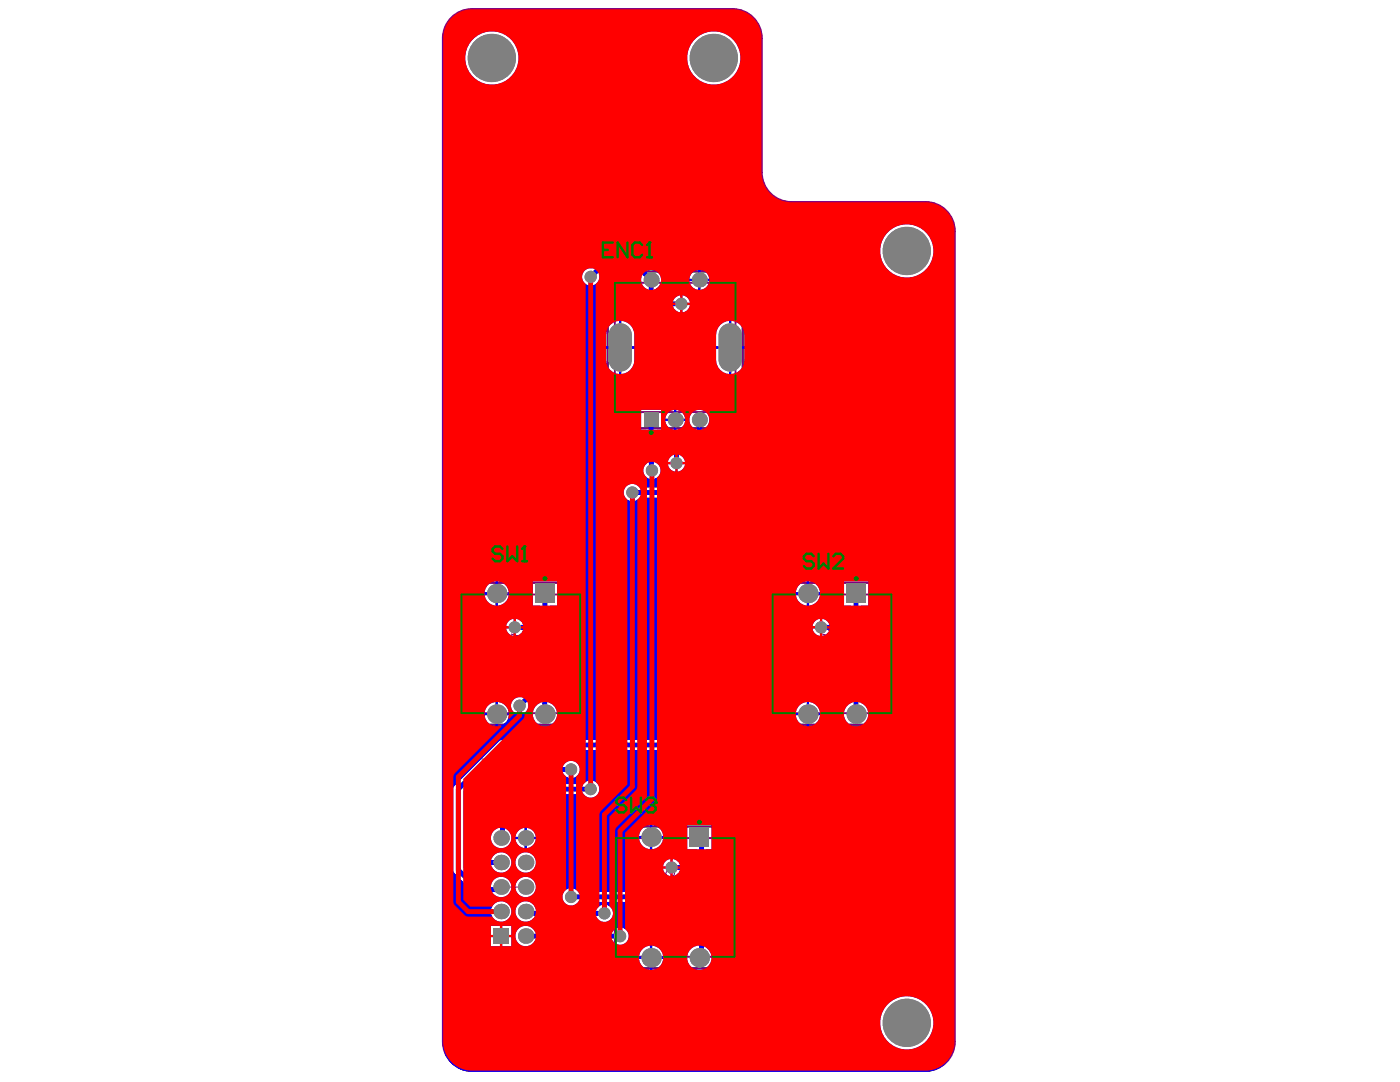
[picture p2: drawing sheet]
<svg xmlns="http://www.w3.org/2000/svg" width="279mm" height="216mm" viewBox="0 0 279 216" stroke-linecap="round" stroke-linejoin="round" font-family="sans-serif">
<g fill="none" stroke="#000" stroke-width=".2">
<path d="M123.8 46h1.9M124.7 45v1.9M133.8 69.3h1.9M134.8 68.4v1.9M102.7 135.9h2M103 130.5h1.9M103.7 135v1.9M103.9 129.5v1.9M165 136.7h1.9M165.1 130.5h1.9M165.9 135.8v1.9M166 129.5v1.9"/>
<path d="M133.8 179.1h1.9M134.8 178.1v1.9M134 184.8h2M135 183.9v1.9"/>
</g>
<path d="M122.6 50.4h4.2v2.8h-4.2zM129.5 59.2h4.2v2.8h-4.2zM129.5 87.6h4.2v2.8h-4.2zM136.3 87.6h4.2v2.8h-4.2zM105 123.8h4.2v2.8h-4.2zM105 129.2h4.2v2.8h-4.2zM167.1 123.8h4.3v2.8h-4.3zM167.1 129.2h4.3v2.8h-4.3zM94.4 157.5h16.9v39h-16.9zM136.3 171.7h4.2v2.8h-4.2zM136.3 177.6h4.2v2.8h-4.2z" fill="none" stroke="#008000" stroke-width=".2"/>
<path d="M121.3 54.2h26.9v31.3h-26.9zM122.8 44.8h3.9v2.4h-3.9zM91.9 116.3h24.1v28.3h-24.1zM154 116.3h24.1v28.3h-24.1zM101.8 134.7h3.8v2.4h-3.8zM164 135.5h3.9v2.4h-3.9zM122.7 164.9h24.1v28.3h-24.1zM133.1 183.6h3.8v2.4h-3.8z" fill="none" stroke="#008000" stroke-width=".39"/>
<g fill="none" stroke="#800080" stroke-width=".2">
<path d="M122.1 50.2h5.2v3.3h-5.2zM123.8 51.8h1.9M124.7 50.9v1.9M129 59h5.2v3.3h-5.2zM131.6 59.7v1.9M130.6 60.6h1.9M129 87.4h5.2v3.2h-5.2zM130.6 89h1.9M131.6 88v2M135.8 87.4h5.2v3.2h-5.2zM137.5 89h1.9M138.4 88v2"/>
<path d="M104.5 123.5h5.2v3.3h-5.2zM104.5 128.9h5.2v3.3h-5.2zM106.2 125.2h1.9M106.2 130.6h1.9M107.1 124.2v1.9M107.1 129.6v1.9M166.6 123.5h5.2v3.3h-5.2zM166.6 128.9h5.2v3.3h-5.2zM168.3 125.2h1.9M168.3 130.6h1.9M169.2 124.2v1.9M169.2 129.6v1.9"/>
<path d="M94.2 157.3h17.3v39.4h-17.3zM101.5 177h1.9M102.5 176v2M135.8 171.5h5.2v3.2h-5.2zM135.8 177.3h5.2v3.3h-5.2zM137.5 173.1h1.9M137.5 179h1.9M138.4 172.1v2M138.4 178v1.9"/>
</g>
<path d="M121.3 54.2h26.9v31.3h-26.9zM121.4 44.1h6.6v3.7h-6.6zM122.7 56.4h24.1v25.8h-24.1zM91.9 116.3h24.1v28.3h-24.1zM92.1 118.6h23.7v23.7h-23.7zM154 116.3h24.1v28.3h-24.1zM154.2 118.6h23.7v23.7h-23.7zM100.4 134.1h6.6v3.7h-6.6zM162.6 134.8h6.6v3.8h-6.6zM122.7 164.9h24.1v28.3h-24.1zM122.9 167.2h23.7v23.7h-23.7zM131.7 183h6.6v3.7h-6.6z" fill="none" stroke="#800080" stroke-width=".39"/>
<path d="M121.4 44.1h6.6v3.7h-6.6zM100.4 134.1h6.6v3.7h-6.6zM162.6 134.8h6.6v3.8h-6.6zM131.7 183h6.6v3.7h-6.6z" fill="none" stroke="#000" stroke-width=".39"/>
<g fill="#000">
<path d="M124.9 46.3l.4-.3h.6l.4 .4 .1 .2h-.3a.63 .63 0 0 0-.9-.3 .63 .63 0 0 0-.2 .9 .58 .58 0 0 0 .5 .5 .58 .58 0 0 0 .6-.4l.2 .1-.2 .3a.93 .93 0 0 1-1.2-.1 .93 .93 0 0 1-.1-1.2zM100.9 134l.7 .5-.1 .2-.3-.2v1.4h-.3zM102.3 134.2l.2-.2 .6 .1a.93 .93 0 0 1 .5 1.4 .93 .93 0 0 1-1.5 0l-.1-.1 .3-.1a.61 .61 0 0 0 .8 .4 .61 .61 0 0 0 .3-.8 .58 .58 0 0 0-.4-.7 .58 .58 0 0 0-.7 .4h-.3zM162.9 135.1l.4-.3 .4 .1 .3 .3v.2h-.2a.39 .39 0 0 0-.4-.4 .39 .39 0 0 0-.4 .4 .39 .39 0 0 0 .4 .4l.5 .5 .2 .4h-1.3v-.2h1l-.9-.8zM164.4 135.1l.5-.3a.93 .93 0 0 1 1 1.2 .93 .93 0 0 1-1.5 .4l-.1-.3 .2-.1a.61 .61 0 0 0 .8 .5 .61 .61 0 0 0 .4-.8 .58 .58 0 0 0-.5-.7 .58 .58 0 0 0-.7 .4h-.2zM132.1 183.1a.56 .56 0 0 1 .6-.1 .56 .56 0 0 1 .4 .4l-.2 .1a.3 .3 0 0 0-.3-.4 .3 .3 0 0 0-.4 .3 .3 .3 0 0 0 .4 .3l.1 .3a.37 .37 0 0 0-.6 .2 .37 .37 0 0 0 .3 .5 .37 .37 0 0 0 .5-.4l.2 .1-.2 .3-.6 .1a.51 .51 0 0 1-.4-.5 .51 .51 0 0 1 .3-.5 .41 .41 0 0 1-.1-.7zM133.5 183.2l.3-.3 .6 .1a.93 .93 0 0 1 .5 1.4 .93 .93 0 0 1-1.5 0l-.1-.1 .3-.1a.61 .61 0 0 0 .8 .4 .61 .61 0 0 0 .3-.8 .58 .58 0 0 0-.4-.7 .58 .58 0 0 0-.7 .4h-.3z"/>
<path d="M126.7 46.7h.6v.8zM126.5 46.4v.3l.9 1.2h.2v-1.2h.2v-.3h-.2v-.4h-.3v.4z"/>
</g>
<g fill="#800080">
<path d="M134.7 67.9h1.4v.3h-1.1v.5h1v.2h-1v.7h1.1v.2h-1.4z"/>
<path d="M136.5 67.9h.2l1 1.5v-1.5h.2v1.9h-.2l-1-1.5v1.5h-.2z"/>
<path d="M138.5 68.2l.4-.3h.6l.4 .6h-.2a.65 .65 0 0 0-.9-.2 .65 .65 0 0 0-.2 .9v.1a.56 .56 0 0 0 .6 .3 .56 .56 0 0 0 .5-.5l.2 .1v.1l-.3 .4h-.9l-.4-.8z"/>
<path d="M140.3 68.4l.6-.5h.2v1.9h-.3v-1.4l-.4 .2z"/>
<path d="M102.1 129.2l.4-.2 .1 .3a.44 .44 0 0 0-.4 .4 .44 .44 0 0 0 .4 .5l.3-1a.61 .61 0 0 1 .8-.1 .61 .61 0 0 1 .2 .9 .58 .58 0 0 1-.6 .5v-.2a.52 .52 0 0 0 .4-.5 .52 .52 0 0 0-.4-.6l-.3 .5a.56 .56 0 0 1-.6 .7 .56 .56 0 0 1-.4-.8z"/>
<path d="M102 126.4l1.9 .5v.2l-1.7 .5 1.7 .5v.2l-1.9 .5v-.2l1.6-.4-1.6-.4v-.3l1.6-.5-1.6-.4z"/>
<path d="M102 125.4h1.9v.2h-1.5l.3 .4-.2 .1z"/>
<path d="M164.2 129.2l.4-.2v.3a.45 .45 0 0 0-.3 .4 .45 .45 0 0 0 .4 .5l.3-.9a.58 .58 0 0 1 .8-.2 .58 .58 0 0 1 .2 .8 .59 .59 0 0 1-.6 .6v-.2a.49 .49 0 0 0 .4-.6 .49 .49 0 0 0-.5-.4l-.4 .9a.54 .54 0 0 1-.7 .1 .54 .54 0 0 1-.1-.8z"/>
<path d="M164.1 126.4l1.9 .5v.2l-1.6 .5 1.6 .5v.2l-1.9 .5v-.2l1.6-.4-1.6-.4v-.3l1.6-.5-1.6-.4z"/>
<path d="M164.2 125.2h.1a.81 .81 0 0 1 1.2 .5l.3 .3v-1h.2v1.3l-.5-.2-.5-.6a.37 .37 0 0 0-.7 0 .37 .37 0 0 0 .4 .5l-.1 .3-.1-.1a.65 .65 0 0 1-.3-1z"/>
<path d="M132.9 177.9l.4-.2v.2a.43 .43 0 0 0-.3 .5 .43 .43 0 0 0 .5 .3l.2-.8a.57 .57 0 0 1 .8-.2 .57 .57 0 0 1 .2 .8l-.3 .5-.3 .1v-.2a.52 .52 0 0 0 .4-.5 .52 .52 0 0 0-.4-.6l-.3 .7a.53 .53 0 0 1-.7 .5 .53 .53 0 0 1-.3-.8z"/>
<path d="M132.8 175l1.9 .5v.3l-1.7 .4 1.7 .5v.2l-1.9 .6v-.3l1.6-.4-1.6-.4v-.3l1.6-.5-1.6-.3z"/>
<path d="M132.9 173.9l.5-.2 .3 .3a.57 .57 0 0 1 1 0 .57 .57 0 0 1-.5 .9v-.2a.38 .38 0 0 0 .3-.5 .38 .38 0 0 0-.4-.3 .38 .38 0 0 0-.3 .5h-.2a.32 .32 0 0 0-.3-.4 .32 .32 0 0 0-.4 .3 .32 .32 0 0 0 .4 .3v.3l-.1-.1a.64 .64 0 0 1-.3-.9z"/>
</g>
<path d="M90.1 3.5a5.8 5.8 0 0 1 4.1-1.6h52a5.8 5.8 0 0 1 5.8 5.7v26.8a5.9 5.9 0 0 0 5.9 6h26.8a5.8 5.8 0 0 1 5.8 5.7v161.8a5.8 5.8 0 0 1-5.8 5.7h-90.5a5.8 5.8 0 0 1-5.8-5.7v-200.3a5.8 5.8 0 0 1 1.7-4.1z" fill="none" stroke="#800080" stroke-width=".49"/>
<g fill="none" stroke="#c0c073" stroke-width=".39">
<path d="M121.9 48.1h5.6M121.9 43.8h5.6M124.5 50.7h.4M124.5 52.9h.4M131.4 59.5h.4M131.4 61.7h.4M131.4 90.1h.4M131.4 87.9h.4M138.2 90.1h.4M138.2 87.9h.4M100.9 133.8h5.6M100.9 138.1h5.6"/>
<path d="M106.9 124.1h.4M106.9 126.3h.4M106.9 131.7h.4M106.9 129.5h.4M163.1 134.5h5.6M163.1 138.9h5.6M169 124.1h.4M169 126.3h.4M169 131.7h.4M169 129.5h.4M94.4 157.5h16.9v39h-16.9zM138.2 172h.4"/>
<path d="M138.2 174.2h.4M138.2 177.9h.4M132.2 182.7h5.6M132.2 187h5.6M138.2 180.1h.4"/>
</g>
<path d="M162.6 175.5h1.3M163.2 171.6v3.9M165.2 172.9l1.3 2.6 1.3-2.6" fill="none" stroke="#c0c073" stroke-width=".49"/>
<circle cx="163.2" cy="171.6" r=".24" fill="#c0c073"/>
<g fill="none" stroke="#c0c073" stroke-width=".49">
<path d="M143.2 155.7h1.3M144.5 151.8h-.7v3.9M148.4 154.4h-2.6v-.7l.6-.6h1.3l.7 .6v1.3l-.7 .7h-1.3M149.7 155.7v-2l.6-.6h2v2.6M155.6 153.1h-1.3l-.7 .6v2h2l.6-.7-.6-.6h-2M160.1 155.7h-1.9l-.7-.7v-1.3l.7-.6h1.9v3.9M166 153.1h1.3M166.6 152.4v2.6l-.6 .7M168.6 155.7v-2l.6-.6h2v2.6M173.2 153.1h1.3l.6 .6v1.3l-.6 .7h-1.3l-.7-.7v-1.3zM177.1 153.1h.6l1.3 1.3M179 153.1v2.6"/>
<path d="M180.3 151.8h2.6v3.9M181.6 153.7h1.3M154.7 172.3l.7-.7h1.3l.6 .7v2.6l-.6 .6h-1.3l-.7-.6zM160 174.9h.6v.6h-.6zM163.2 171.6l.7 .7M164.4 163.3h2.6M165.7 163.3v3.9M168.3 165.3h2.6M168.3 163.3v3.9M170.9 163.3v3.9M172.2 164l.6-.7h1.3l.7 .7v2.6l-.7 .6h-1.3l-.6-.6v-1.3h1.3M176.7 163.3h1.3"/>
<path d="M176.7 167.2h1.3M177.4 163.3v3.9M180.7 165.9l-1.3 1.3M182 165.9h-2l-.6-.6v-1.3l.6-.7h2v3.9M122.3 207h1.3M123.6 204.4h-.6v2.6M124.9 203.8l.7-.7h1.3l.6 .7v.6l-.6 .7h-1.3l-.7 .6v.7l.7 .6h1.3l.6-.6M133.4 203.1l.6 .7v3.2M133.4 205.1h1.3M136 205.1l.6-.7h1.3l.7 .7v1.3l-.7 .6h-1.3l-.6-.6zM140.6 204.4h1.3M141.2 203.8v2.6l-.6 .6"/>
<path d="M145.8 204.4h-2.6l2.6 2.6h-2.6M147.1 204.4h1.9l.7 .7-.7 .6h-1.3l-.6 .7 .6 .6h2M151 204.4v3.3l.6 .6h.7M153.6 204.4v2l-.7 .6h-1.9M157.5 204.4h-2.6l2.6 2.6h-2.6M159.5 204.4h.6l1.3 1.3M161.4 204.4v2.6M162.7 203.1l2.6 2.6M164.7 205.1l-2 1.9M165.3 203.1v3.9"/>
</g>
<circle cx="123" cy="203.1" r=".24" fill="#c0c073"/>
<path d="M146.5 90.5h1M147 87.5v3M149.4 89.5l-.9 1M150.4 89.5h-1.5l-.4-.5v-1l.4-.5h1.5v3M108 204.4h-1.3l-.7 .7v1.9h2l.6-.6-.6-.7h-2M110.6 204.4h.6l1.3 1.3M112.5 204.4v2.6M113.8 205.1l.7-.7h1.3l.6 .7v1.3l-.6 .6h-1.3l-.7-.6zM118.4 204.4l1.9 1.3-1.9 1.3M120.3 203.1v3.9" fill="none" stroke="#c0c073" stroke-width=".49"/>
<circle cx="147" cy="87.5" r=".24" fill="#c0c073"/>
<g fill="none" stroke="#c0c073" stroke-width=".49">
<path d="M123.8 59.2h-2v.4l2 2v.5M130.6 50.8h1.5l.5-.4v-.5l-.5-.5h-1l-.5 .5v1.9l.5 .5h1l.5-.5M134.5 51.3l-1 1M135.5 51.3h-1.5l-.5-.5v-.9l.5-.5h1.5v2.9M125.7 61.1l-1 1M126.7 61.1h-1.5l-.5-.5v-1l.5-.4h1.5v2.9M123.3 89l-.5-.5v-.5l.5-.5h.9l.5 .5v.5l-.5 .5M123.3 89l-.5 .5v.5l.5 .5h.9l.5-.5v-.5l-.5-.5M123.3 89h.9M126.7 89.5l-1 1M127.7 89.5h-1.5l-.5-.5v-1l.5-.5h1.5v3M143.1 88l.5-.5h.9l.5 .5v2l-.5 .5h-.9l-.5-.5z"/>
<path d="M147 87.5l.5 .5M114.9 129.1l-.4-.5h-1l-.5 .5v.5M116.9 130.6l-1 .9M117.9 130.6h-1.5l-.5-.5v-1l.5-.5h1.5v2.9M159.9 130.6h2l-1.5-1.5v2.9M163.9 131l-1 1M164.8 131h-1.4l-.5-.4v-1l.5-.5h1.4v2.9M143.3 176.5l1 .5 1 1M143.8 178h1.5v1l-.5 .5h-1l-.5-.5v-.5zM143.8 170.2h2v1.4l-1-.5h-.5l-.5 .5v1l.5 .5h1l.5-.5M147.2 178.5l-.9 1M147.7 172.1l-1 1"/>
<path d="M148.2 178.5h-1.5l-.4-.5v-1l.4-.5h1.5v3M148.7 172.1h-1.5l-.5-.5v-.9l.5-.5h1.5v2.9"/>
</g>
<circle cx="113" cy="129.6" r=".24" fill="#c0c073"/>
<path d="M94.9 126.6h1M95.4 123.7v2.9M97.8 125.7l-1 .9M98.8 125.7h-1.5l-.5-.5v-1l.5-.5h1.5v2.9M113 129.6l.5 .5M113.5 130.1h.5M113.5 130.1l-.5 .5v.4l.5 .5h1l.4-.5M157.5 123.7l-.5-.5h-1l-.5 .5v.5l2 2h-2M159.5 125.2l-1 1M160.4 125.2h-1.4l-.5-.5v-1l.5-.5h1.4v3" fill="none" stroke="#c0c073" stroke-width=".49"/>
<circle cx="95.4" cy="123.7" r=".24" fill="#c0c073"/>
<path d="M95.4 123.7l.5 .5M95.9 154.5h1M96.4 151.6v2.9M99.8 153.5h-1.5l-.5-.4v-1l.5-.5h1.5v2.9" fill="none" stroke="#c0c073" stroke-width=".49"/>
<circle cx="96.4" cy="151.6" r=".24" fill="#c0c073"/>
<path d="M114.5 45.5h1.9l-1.5-1.5v2.9M117.4 44.5l.5-.5h1l.4 .5v1.9l-.4 .5h-1l-.5-.5M96.4 151.6l.5 .5M144.8 183.4l-.5-.5h-1l-.5 .5v.5M145.8 183.4l.5-.5h.9l.5 .5v1.9l-.5 .5h-.9l-.5-.5" fill="none" stroke="#c0c073" stroke-width=".49"/>
<circle cx="142.8" cy="183.9" r=".24" fill="#c0c073"/>
<path d="M94.9 137.4h1M95.4 134.5v2.9M96.8 135l.5-.5h1l.5 .5v1.9l-.5 .5h-1l-.5-.5M158 135.4l-.5-.4h-1l-.5 .4v.5l2 2h-2M159 135.4l.5-.4h.9l.5 .4v2l-.5 .5h-.9l-.5-.5M142.8 183.9l.5 .5M143.3 184.4h.5M143.3 184.4l-.5 .4v.5l.5 .5h1l.5-.5" fill="none" stroke="#c0c073" stroke-width=".49"/>
<circle cx="95.4" cy="134.5" r=".24" fill="#c0c073"/>
<path d="M95.4 134.5l.5 .5" fill="none" stroke="#c0c073" stroke-width=".49"/>
<circle cx="93.2" cy="186.8" r=".24" fill="none" stroke="#c0c073" stroke-width=".48"/>
<path d="M89.8 4a5.7 5.7 0 0 1 4.4-1.9h51.9a5.7 5.7 0 0 1 5.8 5.8v26.7a5.9 5.9 0 0 0 6 6h26.8a5.7 5.7 0 0 1 5.7 5.8v161.7a5.7 5.7 0 0 1-5.7 5.8h-90.9a5.8 5.8 0 0 1-5.4-5.8v-200.2a5.7 5.7 0 0 1 1.4-3.9zM137.1 11.6a5.4 5.4 0 0 0 10.7 0 5.4 5.4 0 0 0-10.7 0zM92.8 11.6a5.4 5.4 0 0 0 10.7 0 5.4 5.4 0 0 0-10.7 0zM126.5 44.1v1.6h1.5v-1.6zM126.5 46.2v1.6h1.5v-1.6zM121.4 44.1v3.7h.8v2.2h-.4v.8l-.9 .1-.3 .2-2.4 2.5a1.72 1.72 0 0 0-2 1.6 1.72 1.72 0 0 0 1.8 1.8 1.72 1.72 0 0 0 1.6-2l2-2 .2 .1v.5h2.6v-3.6h-.2v-2.2h1.8v-3.7zM175.7 50.1a5.3 5.3 0 0 0 10.6 0 5.3 5.3 0 0 0-10.6 0zM139.8 53.9v1.7h1.7a1.99 1.99 0 0 0-1.7-1.7zM138.3 54.3a1.98 1.98 0 0 0-.7 1.3h1.7v-1.7zM139.8 56.1v1.7a1.99 1.99 0 0 0 1.7-1.7zM137.6 56.1a1.99 1.99 0 0 0 1.7 1.7v-1.7zM131.9 58.8v3.6h2.6v-.5l.2-.1a1.72 1.72 0 0 0 2.5 .1 1.72 1.72 0 0 0 0-2.5 1.72 1.72 0 0 0-2.5 .1l-.2-.1v-.6zM125 50v3.6h1.3l1.7 1.7a1.92 1.92 0 0 0 .9 2.3v1.2h-.2v3.6h2.6v-3.6h-.4v-1.2a1.98 1.98 0 0 0 .9-2.5 1.98 1.98 0 0 0-2.4-1.2l-1.8-1.8v-2.1zM146 64v5.1h2.6v-2.3a2.78 2.78 0 0 0-2.6-2.8zM143.7 64.8l-.7 1.3-.1 3h2.6v-5.1l-1.2 .4zM124 64v5.1h2.6v-2.3a2.78 2.78 0 0 0-2.6-2.8zM121.8 64.8l-.8 1.3v3h2.5v-5.1l-1.1 .4zM146 69.6v5a2.78 2.78 0 0 0 2.6-2.8v-2.2zM142.9 69.6v2.2a2.78 2.78 0 0 0 2.6 2.8v-5zM124 69.6v5a2.78 2.78 0 0 0 2.6-2.8v-2.2zM121 69.6v2.2a2.78 2.78 0 0 0 2.5 2.8v-5zM135 81.8v1.7h1.7a1.99 1.99 0 0 0-1.7-1.7zM133.2 82.6l-.4 .9h1.7v-1.7a1.98 1.98 0 0 0-1.3 .8zM135 84v1.8a1.99 1.99 0 0 0 1.7-1.8zM132.8 84a1.99 1.99 0 0 0 1.7 1.8v-1.8zM131.9 87.2v3.6h2.1v.2a1.72 1.72 0 0 0-.3 2.6 1.72 1.72 0 0 0 2.6 0 1.72 1.72 0 0 0-.3-2.6v-.2h2.1v-3.6h-2.6v.8h-1v-.8zM128 81.8v4h.9v1.4h-.2v3.6h.3v1.8a1.72 1.72 0 0 0-.1 2.5 1.72 1.72 0 0 0 2.6-.2 1.72 1.72 0 0 0-.5-2.5v-1.6h.3v-3.6h-.4v-1.4h1v-4zM138 82.6a1.97 1.97 0 0 0 .6 2.9v3l.1 .5v1.8h.2v2.7l-3.8 3.8h-7.5a1.72 1.72 0 0 0-2.6-.3 1.72 1.72 0 0 0 0 2.6 1.72 1.72 0 0 0 2.6-.3l8.3-.1 4.7-4.6 .3-.7v-3.1h.4v-3.6h-.7v-1.7a1.99 1.99 0 0 0 .5-3.1 1.99 1.99 0 0 0-3.1 .2zM161.5 116v2.2h2.1a2.4 2.4 0 0 0-2.1-2.2zM159.7 116.5a2.37 2.37 0 0 0-.9 1.7h2.2v-2.2zM99.4 116v2.2h2.1a2.4 2.4 0 0 0-2.1-2.2zM97.6 116.5a2.37 2.37 0 0 0-.9 1.7h2.2v-2.2zM161.5 118.7v2.1a2.4 2.4 0 0 0 2.1-2.1zM158.8 118.7a2.4 2.4 0 0 0 2.2 2.1v-2.1zM99.4 118.7v2.1a2.4 2.4 0 0 0 2.1-2.1zM96.7 118.7a2.4 2.4 0 0 0 2.2 2.1v-2.1zM101.3 124.1a1.72 1.72 0 0 0 .3 2.4 1.72 1.72 0 0 0 2.4-.2l.2 .1v.6h2.6v-3.6h-2.6v.5l-.2 .1a1.71 1.71 0 0 0-2.7 .1zM162.5 124.1a1.72 1.72 0 0 0 .3 2.5 1.72 1.72 0 0 0 2.5-.4h1v.8h2.7v-3.6h-2.7v.8h-1a1.72 1.72 0 0 0-2.8-.1zM100.4 134v1.7h1.5v-1.7zM162.6 134.8v1.7h1.5v-1.7zM100.4 136.2v1.6h1.5v-1.6zM162.6 137v1.6h1.5v-1.6zM104.2 128.8v3.5h.3v1.7h-2.1v3.8h1.9v1.1l-.3 .2a1.72 1.72 0 0 0-2 1.6 1.72 1.72 0 0 0 1.8 1.9 1.72 1.72 0 0 0 1.6-2.1l.8-.8v-1.9h.8v-3.8h-.5v-1.7h.3v-3.5zM90.8 156.7l-.3 .8v16.5l4.5 4.4 3.7 .1a2.04 2.04 0 0 0 3-.4 2.04 2.04 0 0 0-.9-3 2.04 2.04 0 0 0-2.8 1.4h-2.2l-3.3-3.3v-15.3l8.2-8.3h60.7l.7-.2 6.2-6.2h.2a2.43 2.43 0 0 0 4 1.1 2.43 2.43 0 0 0-.7-4v-8h.3v-3.5h-.3v-1.8h.3v-3.6h-.3v-2.6h1.5v-4.8h-4.9v4.8h1.4v2.6h-.3v3.6h.3v1.8h-.3v3.5h.3v8l-.4 .3-.7 .7h-.2v-2.7h.7v-3.8h-.7v-2.5h.5v-3.5h-2.7l.2 6h-1.9v3.8h1.9v3.6l-5.5 5.5h-60.7l-.7 .2zM161.5 140.1v2.1h2.1a2.4 2.4 0 0 0-2.1-2.1zM159.3 141l-.5 1.2h2.2v-2.1a2.36 2.36 0 0 0-1.7 .9zM99.4 140.1v2.1h2.1a2.4 2.4 0 0 0-2.1-2.1zM97.2 141l-.5 1.2h2.2v-2.1a2.37 2.37 0 0 0-1.7 .9zM161.5 142.7v2.2a2.4 2.4 0 0 0 2.1-2.2zM158.8 142.7a2.4 2.4 0 0 0 2.2 2.2v-2.2zM106.3 116v4.8h1.5v2.6h-.4v3.6h.3v1.8h-.3v3.5h.3v8a2.43 2.43 0 0 0-.8 3.7 2.43 2.43 0 0 0 3.8-.1 2.43 2.43 0 0 0-1-3.6v-8h.3v-3.5h-.3v-1.8h.3v-3.6h-.2v-2.6h1.4v-4.8zM99.4 142.7v2.2a2.4 2.4 0 0 0 2.1-2.2zM96.7 142.7a2.4 2.4 0 0 0 2.2 2.2v-2.2zM94.2 159.2l-.3 .7v10.3l.3 .7 1.9 1.9a2.66 2.66 0 0 0 2.1 .3 2.04 2.04 0 0 0 3.1 .6 2.04 2.04 0 0 0 0-3.2 2.04 2.04 0 0 0-3.1 .6h-1l-1.3-1.3v-9.5l5.8-5.8h10.9a1.72 1.72 0 0 0 2.5 .3 1.72 1.72 0 0 0 0-2.5 1.72 1.72 0 0 0-2.5 .2l-11.7 .1zM99.6 159.2l-.3 .7v5.4a2.05 2.05 0 0 0-1 3 2.05 2.05 0 0 0 3.1 .4 2.05 2.05 0 0 0-.1-3.1v-5.3l1.8-1.8h13.4a1.72 1.72 0 0 0 2.5 .2 1.72 1.72 0 0 0 0-2.5 1.72 1.72 0 0 0-2.5 .3h-13.8l-.7 .2zM130.2 164.6v2.2h2.2a2.4 2.4 0 0 0-2.2-2.2zM128 165.6l-.5 1.2h2.2v-2.2a2.37 2.37 0 0 0-1.7 1zM105.1 165.2v1.8h1.8a2.03 2.03 0 0 0-1.8-1.8zM103.3 166l-.4 1h1.8v-1.8a2.02 2.02 0 0 0-1.4 .8zM105.1 167.5v1.7a2.03 2.03 0 0 0 1.8-1.7zM102.9 167.5a2.03 2.03 0 0 0 1.8 1.7v-1.7zM130.2 167.3v2.2a2.4 2.4 0 0 0 2.2-2.2zM127.5 167.3a2.4 2.4 0 0 0 2.2 2.2v-2.2zM132.7 172.1a1.72 1.72 0 0 0 .2 2.3 1.72 1.72 0 0 0 2.4-.1l.2 .1v.5h2.6v-3.6h-2.6v.5l-.2 .1a1.71 1.71 0 0 0-2.6 .2zM102.9 172.1a2.05 2.05 0 0 0 4.1 0 2.05 2.05 0 0 0-4.1 0zM112.6 177.9a1.72 1.72 0 0 0 .3 2.5 1.72 1.72 0 0 0 2.5-.4h20.1v.8h.3v2.1h-2.1v3.8h4.6v-3.8h-.5v-2.1h.3v-3.6h-2.6v.8h-20.1a1.72 1.72 0 0 0-2.8-.1zM102.9 177a2.05 2.05 0 0 0 4.1 0 2.05 2.05 0 0 0-4.1 0zM98 181.9a2.05 2.05 0 0 0 4.1 0 2.05 2.05 0 0 0-4.1 0zM103.3 180.6a2.04 2.04 0 0 0 .3 2.9 2.04 2.04 0 0 0 2.8-.3h12.8a1.72 1.72 0 0 0 2.6 .3 1.72 1.72 0 0 0 0-2.5 1.72 1.72 0 0 0-2.6 .2h-12.4a2.03 2.03 0 0 0-3.5-.6zM131.7 182.9v1.7h1.5v-1.7zM131.7 185.1v1.6h1.5v-1.6zM103.3 185.5a2.04 2.04 0 0 0 .5 3 2.04 2.04 0 0 0 2.9-.7h15.7a1.72 1.72 0 0 0 2.5 .3 1.72 1.72 0 0 0 0-2.6 1.72 1.72 0 0 0-2.5 .3h-15.7a2.03 2.03 0 0 0-3.4-.3zM98 184.7v4.1h4v-4.1zM130.2 188.7v2.2h2.2a2.4 2.4 0 0 0-2.2-2.2zM128.5 189.2a2.36 2.36 0 0 0-1 1.7h2.2v-2.2zM137.2 164.6v4.9h1.8v1.8h-.3v3.6h.3v2.3h-.3v3.6h.3v8a2.43 2.43 0 0 0-1.6 3.4 2.43 2.43 0 0 0 3.8 .8 2.43 2.43 0 0 0-.2-3.8v-8.4h.3v-3.6h-.3v-2.3h.3v-3.6h-.3v-1.8h1v-4.9zM130.2 191.3v2.2a2.4 2.4 0 0 0 2.2-2.2zM127.5 191.3a2.4 2.4 0 0 0 2.2 2.2v-2.2zM175.7 204.1a5.3 5.3 0 0 0 10.6 0 5.3 5.3 0 0 0-10.6 0z" fill="#00f"/>
<g fill="none" stroke="#00f" stroke-width=".98">
<path d="M123.2 46v5.8h-1.9l-3.4 3.4M126.3 51.8v.4l3.6 3.7 .1 4.7M133.2 60.6h2.8M129.9 83.8l.1 10 .1 .1M133.2 89h3.6M135 89v3.4M139.6 83.8v4.7l.4 .5-.1 .1v4.8l-4.4 4.4h-9.3M108.8 118.4v24.1M170.9 118.4v24.1M102.7 125.2h2.8M105.5 130.6v5.1l-.3 .2v3.4l-1.5 1.5M163.9 125.2h3.8"/>
<path d="M167.7 130.6l-.2 .1v11.9l-6.1 6.1h-61.1l-8.8 8.8v16.1l3.9 3.9h4.1l.5-.5M114 153.5h-12.7l-6.4 6.4v10.3l1.9 1.9h3.2M117.9 157.5h-15.2l-2.4 2.4v7l-.3 .3M114 179h22.8v5.6l-.2 .2M134 173.1h2.8M139.6 167l.4 .5v23.2l-.4 .4M104.9 181.9l.4 .3h15.3M104.9 186.8h18.9"/>
</g>
<g fill="#808080">
<path d="M123.8 64.5a2.31 2.31 0 0 1 2.3 2.3h-2.3z"/>
<path d="M122 65.4a2.31 2.31 0 0 1 1.8-.9v2.3h-2.3v-.5z"/>
<path d="M121.5 71.8h2.3v2.3a2.31 2.31 0 0 1-2.3-2.3z"/>
<path d="M123.8 71.8h2.3a2.31 2.31 0 0 1-2.3 2.3z"/>
<path d="M145.7 64.5a2.31 2.31 0 0 1 2.3 2.3h-2.3z"/>
<path d="M143.9 65.4a2.31 2.31 0 0 1 1.8-.9v2.3h-2.3l.1-.5z"/>
<path d="M143.4 71.8h2.3v2.3a2.31 2.31 0 0 1-2.3-2.3z"/>
<path d="M145.7 71.8h2.3a2.31 2.31 0 0 1-2.3 2.3z"/>
<circle cx="126.2" cy="98.3" r="1.22"/>
<circle cx="120.6" cy="182.2" r="1.22"/>
<circle cx="123.8" cy="186.8" r="1.22"/>
<circle cx="130.1" cy="93.9" r="1.22"/>
<circle cx="135" cy="92.4" r="1.22"/>
<circle cx="114" cy="179" r="1.22"/>
<circle cx="114" cy="153.5" r="1.22"/>
<circle cx="103.7" cy="140.8" r="1.22"/>
<circle cx="117.9" cy="157.5" r="1.22"/>
<circle cx="117.9" cy="55.2" r="1.22"/>
<circle cx="136" cy="60.6" r="1.22"/>
<circle cx="163.9" cy="125.2" r="1.22"/>
<circle cx="134" cy="173.1" r="1.22"/>
<circle cx="102.7" cy="125.2" r="1.22"/>
<circle cx="181" cy="204.1" r="4.8"/>
<circle cx="181" cy="50.1" r="4.8"/>
<circle cx="142.5" cy="11.6" r="4.8"/>
<circle cx="98.2" cy="11.6" r="4.8"/>
<circle cx="129.9" cy="191.1" r="1.93"/>
<circle cx="139.6" cy="191.1" r="1.93"/>
<circle cx="104.9" cy="186.8" r="1.54"/>
<circle cx="100" cy="181.9" r="1.54"/>
<circle cx="104.9" cy="181.9" r="1.54"/>
<circle cx="100" cy="177" r="1.54"/>
<circle cx="104.9" cy="177" r="1.54"/>
<circle cx="100" cy="172.1" r="1.54"/>
<circle cx="104.9" cy="172.1" r="1.54"/>
<circle cx="104.9" cy="167.2" r="1.54"/>
<circle cx="100" cy="167.2" r="1.54"/>
<circle cx="129.9" cy="167" r="1.93"/>
<circle cx="108.8" cy="142.5" r="1.93"/>
<circle cx="99.1" cy="142.5" r="1.93"/>
<circle cx="170.9" cy="142.5" r="1.93"/>
<circle cx="161.2" cy="142.5" r="1.93"/>
<circle cx="99.1" cy="118.4" r="1.93"/>
<circle cx="161.2" cy="118.4" r="1.93"/>
<circle cx="134.8" cy="83.8" r="1.49"/>
<circle cx="139.6" cy="83.8" r="1.49"/>
<circle cx="129.9" cy="55.9" r="1.49"/>
<circle cx="139.6" cy="55.9" r="1.49"/>
</g>
<g fill="#808080">
<path d="M98.5 185.2h3.1v3.1h-3.1z" fill-rule="evenodd"/>
<path d="M137.6 165.1h3.9v3.9h-3.9z" fill-rule="evenodd"/>
<path d="M106.8 116.5h3.9v3.8h-3.9z" fill-rule="evenodd"/>
<path d="M168.9 116.5h3.9v3.8h-3.9z" fill-rule="evenodd"/>
<path d="M128.4 82.3h3v3h-3z" fill-rule="evenodd"/>
<path d="M121.5 66.8l2.3-2.3 2.3 2.3v5l-2.3 2.3-2.3-2.3z" fill-rule="evenodd"/>
<path d="M143.4 66.8l2.3-2.3 2.3 2.3v5l-2.3 2.3-2.3-2.3z" fill-rule="evenodd"/>
</g>
<g fill="#00f">
<path d="M129.2 87.7h1.6v2.6h-1.6z" fill-rule="evenodd"/>
<path d="M132.3 87.7h1.7v2.6h-1.7z" fill-rule="evenodd"/>
<path d="M139.2 87.7h1.6v2.6h-1.6z" fill-rule="evenodd"/>
<path d="M136 87.7h1.7v2.6h-1.7z" fill-rule="evenodd"/>
<path d="M132.2 183.4h2.5v2.8h-2.5z" fill-rule="evenodd"/>
<path d="M135.3 183.4h2.5v2.8h-2.5z" fill-rule="evenodd"/>
<path d="M107.9 123.9h1.6v2.6h-1.6z" fill-rule="evenodd"/>
<path d="M104.7 123.9h1.7v2.6h-1.7z" fill-rule="evenodd"/>
<path d="M163.1 135.3h2.5v2.8h-2.5z" fill-rule="evenodd"/>
<path d="M166.2 135.3h2.5v2.8h-2.5z" fill-rule="evenodd"/>
<path d="M139.2 171.8h1.6v2.6h-1.6z" fill-rule="evenodd"/>
<path d="M136 171.8h1.7v2.6h-1.7z" fill-rule="evenodd"/>
<path d="M125.5 50.5h1.6v2.6h-1.6z" fill-rule="evenodd"/>
<path d="M122.3 50.5h1.7v2.6h-1.7z" fill-rule="evenodd"/>
<path d="M166.8 129.3h1.7v2.6h-1.7z" fill-rule="evenodd"/>
<path d="M170 129.3h1.6v2.6h-1.6z" fill-rule="evenodd"/>
<path d="M170 123.9h1.6v2.6h-1.6z" fill-rule="evenodd"/>
<path d="M166.8 123.9h1.7v2.6h-1.7z" fill-rule="evenodd"/>
<path d="M136 177.7h1.7v2.6h-1.7z" fill-rule="evenodd"/>
<path d="M139.2 177.7h1.6v2.6h-1.6z" fill-rule="evenodd"/>
<path d="M129.2 59.3h1.6v2.6h-1.6z" fill-rule="evenodd"/>
<path d="M132.3 59.3h1.7v2.6h-1.7z" fill-rule="evenodd"/>
<path d="M104.7 129.3h1.7v2.6h-1.7z" fill-rule="evenodd"/>
<path d="M107.9 129.3h1.6v2.6h-1.6z" fill-rule="evenodd"/>
<path d="M125 44.6h2.5v2.8h-2.5z" fill-rule="evenodd"/>
<path d="M121.9 44.6h2.5v2.8h-2.5z" fill-rule="evenodd"/>
<path d="M100.9 134.5h2.5v2.8h-2.5z" fill-rule="evenodd"/>
<path d="M104 134.5h2.5v2.8h-2.5z" fill-rule="evenodd"/>
</g>
<path d="M89.9 3.8a5.7 5.7 0 0 1 4.3-1.9h52a5.7 5.7 0 0 1 5.8 5.7v26.8a5.9 5.9 0 0 0 5.9 6h26.8a5.7 5.7 0 0 1 5.8 5.7v161.8a5.7 5.7 0 0 1-5.8 5.7h-90.9a5.8 5.8 0 0 1-5.4-5.7v-200.3a5.7 5.7 0 0 1 1.5-3.8zM137.1 11.6a5.4 5.4 0 0 0 10.7 0 5.4 5.4 0 0 0-10.7 0zM92.8 11.6a5.4 5.4 0 0 0 10.7 0 5.4 5.4 0 0 0-10.7 0zM175.7 50.1a5.3 5.3 0 0 0 10.6 0 5.3 5.3 0 0 0-10.6 0zM137.6 55.9a2 2 0 0 0 4 0 2 2 0 0 0-4 0zM127.9 55.9a2 2 0 0 0 4 0 2 2 0 0 0-4 0zM136.2 58.9v1.5h1.5a1.71 1.71 0 0 0-1.5-1.5zM134.6 59.6l-.3 .8h1.4v-1.5l-.8 .4zM136.2 60.9v1.4a1.71 1.71 0 0 0 1.5-1.4zM134.3 60.9a1.71 1.71 0 0 0 1.4 1.4v-1.4zM143.7 64.8l-.7 1.3-.1 .7v5a2.82 2.82 0 0 0 2.8 2.9 2.82 2.82 0 0 0 2.9-2.9v-5a2.82 2.82 0 0 0-1.8-2.6 2.82 2.82 0 0 0-3.1 .6zM121.8 64.8l-.5 .6-.3 1.4v5a2.82 2.82 0 0 0 2.8 2.9 2.82 2.82 0 0 0 2.8-2.9v-5a2.82 2.82 0 0 0-1.7-2.6 2.82 2.82 0 0 0-3.1 .6zM137.6 83.8a2 2 0 0 0 4 0 2 2 0 0 0-4 0zM132.8 83.8a2 2 0 0 0 4 0 2 2 0 0 0-4 0zM128 81.8v4h3.9v-4zM135.2 90.7v1.5h1.5a1.71 1.71 0 0 0-1.5-1.5zM133.6 91.4l-.3 .8h1.5v-1.5l-.8 .3zM135.2 92.7v1.4a1.71 1.71 0 0 0 1.5-1.4zM133.3 92.7a1.71 1.71 0 0 0 1.5 1.4v-1.4zM168.4 116v4.8h4.9v-4.8zM158.8 118.4a2.45 2.45 0 0 0 4.9 0 2.45 2.45 0 0 0-4.9 0zM106.3 116v4.8h4.9v-4.8zM96.7 118.4a2.45 2.45 0 0 0 4.9 0 2.45 2.45 0 0 0-4.9 0zM164.1 123.5v1.4h1.5a1.71 1.71 0 0 0-1.5-1.4zM162.5 124.1l-.3 .8h1.4v-1.4l-.8 .3zM103 123.5v1.4h1.4a1.71 1.71 0 0 0-1.4-1.4zM101.3 124.1l-.3 .8h1.5v-1.4l-.8 .3zM164.1 125.4v1.5a1.71 1.71 0 0 0 1.5-1.5zM162.2 125.4a1.71 1.71 0 0 0 1.4 1.5v-1.5zM103 125.4v1.5a1.71 1.71 0 0 0 1.4-1.5zM101 125.4a1.71 1.71 0 0 0 1.5 1.5v-1.5zM97.2 141a2.43 2.43 0 0 0 0 2.9 2.43 2.43 0 0 0 2.8 .9l.1 .2-9.3 9.3-.3 .7v25.3l2.5 2.5 5.3 .1a2.04 2.04 0 0 0 3 .5 2.04 2.04 0 0 0 0-3.1 2.04 2.04 0 0 0-3.1 .6h-4.4l-1.3-1.4v-24.1l11.9-11.9 .2-.3 .1-1a1.72 1.72 0 0 0 .3-2.5 1.72 1.72 0 0 0-2.6-.1 1.72 1.72 0 0 0 .2 2.6v.2l-1 1-.2-.1a2.43 2.43 0 0 0-1.1-2.9 2.43 2.43 0 0 0-3.1 .6zM168.4 142.5a2.45 2.45 0 0 0 4.9 0 2.45 2.45 0 0 0-4.9 0zM158.8 142.5a2.45 2.45 0 0 0 4.9 0 2.45 2.45 0 0 0-4.9 0zM106.3 142.5a2.45 2.45 0 0 0 4.9 0 2.45 2.45 0 0 0-4.9 0zM116.5 54.2a1.71 1.71 0 0 0 .4 2.4v99.5a1.72 1.72 0 0 0-.3 2.5 1.72 1.72 0 0 0 2.6 0 1.72 1.72 0 0 0-.3-2.5v-99.5a1.72 1.72 0 0 0 .2-2.6 1.72 1.72 0 0 0-2.6 .2zM102.9 167.2a2.05 2.05 0 0 0 4.1 0 2.05 2.05 0 0 0-4.1 0zM98 167.2a2.05 2.05 0 0 0 4.1 0 2.05 2.05 0 0 0-4.1 0zM137.2 164.6v4.9h4.8v-4.9zM127.5 167a2.45 2.45 0 0 0 4.9 0 2.45 2.45 0 0 0-4.9 0zM134.3 171.4v1.5h1.4a1.71 1.71 0 0 0-1.4-1.5zM132.7 172.1l-.4 .8h1.5v-1.5l-.8 .3zM102.9 172.1a2.05 2.05 0 0 0 4.1 0 2.05 2.05 0 0 0-4.1 0zM98 172.1a2.05 2.05 0 0 0 4.1 0 2.05 2.05 0 0 0-4.1 0zM134.3 173.3v1.5a1.71 1.71 0 0 0 1.4-1.5zM132.3 173.3a1.71 1.71 0 0 0 1.5 1.5v-1.5zM102.9 177a2.05 2.05 0 0 0 4.1 0 2.05 2.05 0 0 0-4.1 0zM98 177a2.05 2.05 0 0 0 4.1 0 2.05 2.05 0 0 0-4.1 0zM112.6 152.5a1.71 1.71 0 0 0 .4 2.4v22.7a1.72 1.72 0 0 0-.3 2.5 1.72 1.72 0 0 0 2.6 0 1.72 1.72 0 0 0-.3-2.5v-22.7a1.72 1.72 0 0 0 .2-2.6 1.72 1.72 0 0 0-2.6 .2zM102.9 181.9a2.05 2.05 0 0 0 4.1 0 2.05 2.05 0 0 0-4.1 0zM124.8 97.2a1.71 1.71 0 0 0 .4 2.5v56.9l-5.5 5.6-.1 18.6a1.72 1.72 0 0 0-.3 2.6 1.72 1.72 0 0 0 2.6 0 1.72 1.72 0 0 0-.3-2.6v-17.8l5.3-5.3 .3-.7v-57.3a1.72 1.72 0 0 0 .2-2.6 1.72 1.72 0 0 0-2.6 .1zM100.3 184.7v1.8h1.7v-1.8zM98 184.7v1.8h1.8v-1.8zM128.7 92.8a1.71 1.71 0 0 0 .4 2.5v63.7l-6.3 6.4v20a1.72 1.72 0 0 0-.3 2.5 1.72 1.72 0 0 0 2.5 0 1.72 1.72 0 0 0-.3-2.5v-19.2l6.1-6.1 .3-.7v-64.1a1.72 1.72 0 0 0 .3-2.6 1.72 1.72 0 0 0-2.7 .1zM102.9 186.8a2.05 2.05 0 0 0 4.1 0 2.05 2.05 0 0 0-4.1 0zM100.3 187v1.8h1.7v-1.8zM98 187v1.8h1.8v-1.8zM137.1 191.1a2.45 2.45 0 0 0 4.9 0 2.45 2.45 0 0 0-4.9 0zM127.5 191.1a2.45 2.45 0 0 0 4.9 0 2.45 2.45 0 0 0-4.9 0zM175.7 204.1a5.3 5.3 0 0 0 10.6 0 5.3 5.3 0 0 0-10.6 0z" fill="#f00"/>
<path d="M117.9 55.2v102.3M126.2 98.3v58.7l-5.6 5.5v19.7M130.1 93.9v65.5l-6.3 6.4v21M103.7 140.8v2l-12.2 12.2v24.9l1.9 2h6.6M114 153.5v25.5" fill="none" stroke="#f00" stroke-width=".98"/>
<g fill="#808080">
<path d="M123.8 64.5a2.31 2.31 0 0 1 2.3 2.3h-2.3z"/>
<path d="M122 65.4a2.31 2.31 0 0 1 1.8-.9v2.3h-2.3v-.5z"/>
<path d="M121.5 71.8h2.3v2.3a2.31 2.31 0 0 1-2.3-2.3z"/>
<path d="M123.8 71.8h2.3a2.31 2.31 0 0 1-2.3 2.3z"/>
<path d="M145.7 64.5a2.31 2.31 0 0 1 2.3 2.3h-2.3z"/>
<path d="M143.9 65.4a2.31 2.31 0 0 1 1.8-.9v2.3h-2.3l.1-.5z"/>
<path d="M143.4 71.8h2.3v2.3a2.31 2.31 0 0 1-2.3-2.3z"/>
<path d="M145.7 71.8h2.3a2.31 2.31 0 0 1-2.3 2.3z"/>
<circle cx="126.2" cy="98.3" r="1.22"/>
<circle cx="120.6" cy="182.2" r="1.22"/>
<circle cx="123.8" cy="186.8" r="1.22"/>
<circle cx="130.1" cy="93.9" r="1.22"/>
<circle cx="135" cy="92.4" r="1.22"/>
<circle cx="114" cy="179" r="1.22"/>
<circle cx="114" cy="153.5" r="1.22"/>
<circle cx="103.7" cy="140.8" r="1.22"/>
<circle cx="117.9" cy="157.5" r="1.22"/>
<circle cx="117.9" cy="55.2" r="1.22"/>
<circle cx="136" cy="60.6" r="1.22"/>
<circle cx="163.9" cy="125.2" r="1.22"/>
<circle cx="134" cy="173.1" r="1.22"/>
<circle cx="102.7" cy="125.2" r="1.22"/>
<circle cx="181" cy="204.1" r="4.8"/>
<circle cx="181" cy="50.1" r="4.8"/>
<circle cx="142.5" cy="11.6" r="4.8"/>
<circle cx="98.2" cy="11.6" r="4.8"/>
<circle cx="129.9" cy="191.1" r="1.93"/>
<circle cx="139.6" cy="191.1" r="1.93"/>
<circle cx="104.9" cy="186.8" r="1.54"/>
<circle cx="100" cy="181.9" r="1.54"/>
<circle cx="104.9" cy="181.9" r="1.54"/>
<circle cx="100" cy="177" r="1.54"/>
<circle cx="104.9" cy="177" r="1.54"/>
<circle cx="100" cy="172.1" r="1.54"/>
<circle cx="104.9" cy="172.1" r="1.54"/>
<circle cx="104.9" cy="167.2" r="1.54"/>
<circle cx="100" cy="167.2" r="1.54"/>
<circle cx="129.9" cy="167" r="1.93"/>
<circle cx="108.8" cy="142.5" r="1.93"/>
<circle cx="99.1" cy="142.5" r="1.93"/>
<circle cx="170.9" cy="142.5" r="1.93"/>
<circle cx="161.2" cy="142.5" r="1.93"/>
<circle cx="99.1" cy="118.4" r="1.93"/>
<circle cx="161.2" cy="118.4" r="1.93"/>
<circle cx="134.8" cy="83.8" r="1.49"/>
<circle cx="139.6" cy="83.8" r="1.49"/>
<circle cx="129.9" cy="55.9" r="1.49"/>
<circle cx="139.6" cy="55.9" r="1.49"/>
</g>
<g fill="#808080">
<path d="M98.5 185.2h3.1v3.1h-3.1z" fill-rule="evenodd"/>
<path d="M137.6 165.1h3.9v3.9h-3.9z" fill-rule="evenodd"/>
<path d="M106.8 116.5h3.9v3.8h-3.9z" fill-rule="evenodd"/>
<path d="M168.9 116.5h3.9v3.8h-3.9z" fill-rule="evenodd"/>
<path d="M128.4 82.3h3v3h-3z" fill-rule="evenodd"/>
<path d="M121.5 66.8l2.3-2.3 2.3 2.3v5l-2.3 2.3-2.3-2.3z" fill-rule="evenodd"/>
<path d="M143.4 66.8l2.3-2.3 2.3 2.3v5l-2.3 2.3-2.3-2.3z" fill-rule="evenodd"/>
</g>
<g fill="none" stroke="#008000" stroke-width=".39">
<path d="M127.7 56.4h-5v7.4M132.2 56.4h5.2M141.8 56.4h5v7.4M122.7 74.9v7.3h5M146.8 74.9v7.3h-5M132.2 82.2h.3M137 82.2h.4M96.5 118.6h-4.4v23.7h4.4M101.8 118.6h4.3M111.4 118.6h4.4v23.7h-4.4M158.6 118.6h-4.4v23.7h4.4M163.9 118.6h4.3"/>
<path d="M173.5 118.6h4.4v23.7h-4.4M101.8 142.3h4.3M163.9 142.3h4.3M127.3 167.2h-4.4v23.7h4.4M132.6 167.2h4.3M142.2 167.2h4.4v23.7h-4.4M132.6 190.9h4.3"/>
</g>
<path d="M125 159.7l-.5-.5h-1l-.5 .5v.4l.5 .5h1l.5 .5v.5l-.5 .5h-1l-.5-.5M126 159.2v2.9l.9-1 1 1v-2.9M128.9 159.7l.5-.5h1l.4 .5v.4" fill="none" stroke="#008000" stroke-width=".49"/>
<circle cx="130.8" cy="160.1" r=".24" fill="#008000"/>
<path d="M100.3 109.5l-.5-.5h-1l-.5 .5v.5l.5 .5h1l.5 .5v.5l-.5 .5h-1l-.5-.5M101.3 109v3l.9-1 1 1v-3M104.2 112h1M104.7 109v3M162.4 111l-.5-.5h-1l-.5 .5v.5l.5 .5h1l.5 .5v.5l-.5 .4h-1l-.5-.4M163.4 110.5v2.9l1-.9 .9 .9v-2.9M166.3 111l.5-.5h1l.5 .5v.5l-2 1.9h2M129.9 160.6h.5M130.4 160.6l.4 .5v.5l-.4 .5h-1l-.5-.5M130.8 160.1l-.4 .5" fill="none" stroke="#008000" stroke-width=".49"/>
<circle cx="104.7" cy="109" r=".24" fill="#008000"/>
<path d="M120.3 49.9h1M122.3 48.4h-2v2.9h2M125.2 48.4v2.9l-1.9-2.9v2.9M128.2 48.9l-.5-.5h-1l-.5 .5v1.9l.5 .5h1l.5-.5M129.1 51.3h1M129.6 48.4v2.9M104.7 109l-.5 .5" fill="none" stroke="#008000" stroke-width=".49"/>
<circle cx="129.6" cy="48.4" r=".24" fill="#008000"/>
<path d="M129.6 48.4l-.5 .5" fill="none" stroke="#008000" stroke-width=".49"/>
<g fill="none" stroke="#008000" stroke-width=".48">
<circle cx="129.9" cy="86.3" r=".24"/>
<circle cx="108.8" cy="115.4" r=".24"/>
<circle cx="170.9" cy="115.4" r=".24"/>
<circle cx="139.6" cy="164.1" r=".24"/>
</g>
</svg>
